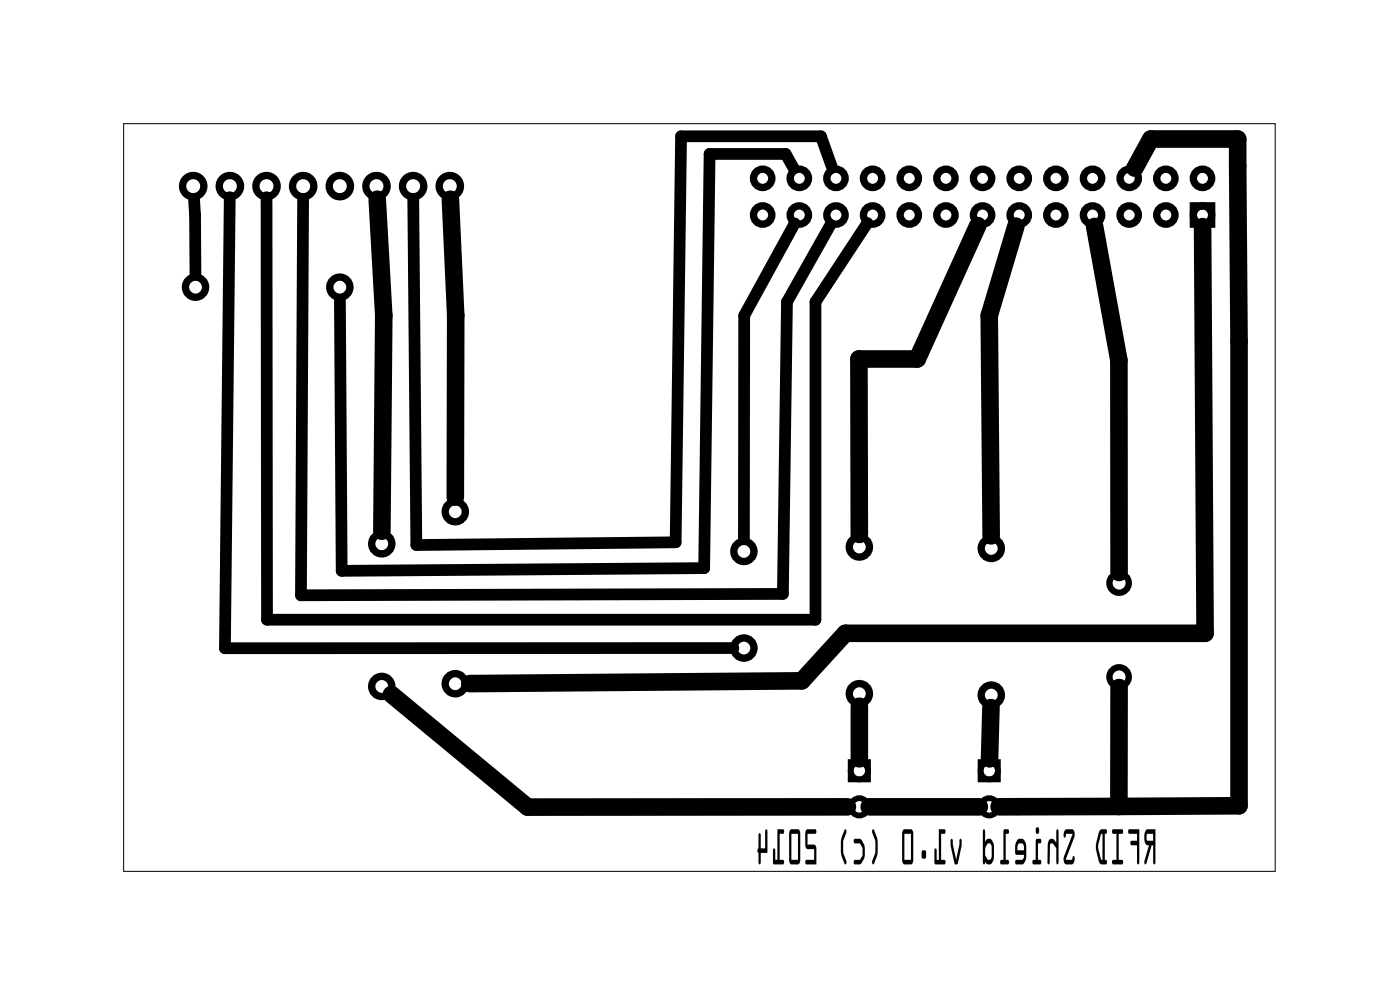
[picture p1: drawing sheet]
<svg xmlns="http://www.w3.org/2000/svg" width="97mm" height="69mm" viewBox="0 0 97 69" stroke-linecap="round" stroke-linejoin="round" font-family="sans-serif">
<path d="M8.6 8.6h79.8v51.8h-79.8z" fill="none" stroke="#000" stroke-width=".07"/>
<g fill="none" stroke="#000" stroke-width=".51">
<path d="M82.7 14.3h1.3v1.2h-1.3z"/>
<circle cx="13.4" cy="12.9" r=".74"/>
<circle cx="13.5" cy="19.9" r=".7"/>
<circle cx="15.9" cy="12.9" r=".74"/>
<circle cx="18.5" cy="12.9" r=".74"/>
<circle cx="21" cy="12.9" r=".74"/>
<circle cx="23.5" cy="12.9" r=".74"/>
<circle cx="23.5" cy="19.9" r=".7"/>
<circle cx="26.1" cy="12.9" r=".74"/>
<circle cx="28.6" cy="12.9" r=".74"/>
<circle cx="31.2" cy="12.9" r=".74"/>
<circle cx="52.8" cy="12.4" r=".64"/>
<circle cx="52.8" cy="14.9" r=".64"/>
<circle cx="55.4" cy="14.9" r=".64"/>
<circle cx="55.4" cy="12.4" r=".64"/>
<circle cx="57.9" cy="12.4" r=".64"/>
<circle cx="57.9" cy="14.9" r=".64"/>
<circle cx="60.5" cy="14.9" r=".64"/>
<circle cx="60.5" cy="12.4" r=".64"/>
<circle cx="63" cy="14.9" r=".64"/>
<circle cx="63" cy="12.4" r=".64"/>
<circle cx="65.5" cy="14.9" r=".64"/>
<circle cx="65.5" cy="12.4" r=".64"/>
<circle cx="68.1" cy="14.9" r=".64"/>
<circle cx="68.1" cy="12.4" r=".64"/>
<circle cx="70.6" cy="14.9" r=".64"/>
<circle cx="70.6" cy="12.4" r=".64"/>
<circle cx="73.2" cy="14.9" r=".64"/>
<circle cx="73.2" cy="12.4" r=".64"/>
<circle cx="75.7" cy="12.4" r=".64"/>
<circle cx="75.7" cy="14.9" r=".64"/>
<circle cx="78.2" cy="14.9" r=".64"/>
<circle cx="78.2" cy="12.4" r=".64"/>
<circle cx="80.8" cy="14.9" r=".64"/>
<circle cx="80.8" cy="12.4" r=".64"/>
<circle cx="83.3" cy="12.4" r=".64"/>
<circle cx="83.3" cy="14.9" r=".64"/>
<circle cx="26.5" cy="37.7" r=".7"/>
<circle cx="31.5" cy="35.4" r=".7"/>
<circle cx="51.5" cy="38.2" r=".7"/>
<circle cx="59.5" cy="37.9" r=".7"/>
<circle cx="68.7" cy="38" r=".7"/>
<circle cx="26.5" cy="47.6" r=".7"/>
<circle cx="31.5" cy="47.4" r=".7"/>
<circle cx="51.5" cy="44.9" r=".7"/>
<circle cx="59.5" cy="48.1" r=".7"/>
<circle cx="68.7" cy="48.2" r=".7"/>
</g>
<g fill="none" stroke="#000" stroke-width=".4">
<path d="M58.9 52.8h1.2v1.2h-1.2zM67.9 52.8h1.2v1.2h-1.2z"/>
<circle cx="59.5" cy="55.9" r=".6"/>
<circle cx="59.5" cy="53.4" r=".6"/>
<circle cx="68.5" cy="55.9" r=".6"/>
<circle cx="68.5" cy="53.4" r=".6"/>
</g>
<g fill="#000">
<path d="M79.4 57.5a.84 .84 0 0 0 .1 1.1h.1l-.3 1.2h.1l.4-1.2h.1v1.1l.1 .2 .1-.2v-2.3zM79.4 57.5l.7-.1v2.3l-.1 .2-.1-.2v-1.1h-.1l-.4 1.2h-.1l.3-1.2h-.1a.84 .84 0 0 1-.1-1.1zM79.5 57.8h.4v.4h-.4zM79.5 57.8v.4h.4v-.4zM78.2 57.5v.3h.6v.4h-.4l-.1 .2 .1 .2h.4v1.1l.1 .2v-.2v-2.3zM78.2 57.5l.7-.1v2.3v.2l-.1-.2v-1.1h-.4l-.1-.2 .1-.2h.4v-.4h-.6zM77.1 57.5v.3h.3v1.8h-.3v.2v.1h.7v-.1v-.2h-.3v-1.8h.3v-.3v-.1zM77.1 57.5l.7-.1v.1v.3h-.3v1.8h.3v.2v.1h-.7v-.1v-.2h.3v-1.8h-.3zM76.2 57.5l-.3 1 .1 .5 .2 .8 .5 .1a.17 .17 0 0 0 0-.2 .17 .17 0 0 0-.1-.1v-1.8a.17 .17 0 0 0 .1-.2 .17 .17 0 0 0-.1-.2zM76.2 57.5h.5a.17 .17 0 0 1 0 .1 .17 .17 0 0 1-.1 .2v1.8a.17 .17 0 0 1 .1 .1 .17 .17 0 0 1 0 .2l-.5-.1-.2-.8-.1-.5zM76.3 57.8h.1v1.8l-.1-.1-.2-.8zM76.3 57.8l-.2 .9 .2 .8 .1 .1v-1.8zM73.8 57.5l-.1 .2 .1 .3 .1-.2h.4l-.6 1.5v.4l.1 .2h.5a.33 .33 0 0 0 .1-.6l-.1 .3h-.4l.6-1.8-.1-.3zM73.8 57.5h.6l.1 .3-.6 1.8h.4l.1-.3a.38 .38 0 0 1-.1 .6h-.5l-.1-.2v-.4l.6-1.5h-.4l-.2 .2v-.3zM73.2 57.5v.9l-.2-.3h-.2l-.2 .3v1.3l.1 .2 .1-1.5h.1l.3 .4v1l.1 .1v-.1l.1-2.2zM73.2 57.5l.2 .1-.1 2.2v.1l-.1-.1v-1l-.3-.4h-.1v.2l-.1 1.2v.1l-.1-.2v-1.3l.2-.3h.2l.2 .3zM71.8 58.1v1.5h-.2l-.1 .2 .1 .1h.5v-.3h-.2v-1.2h.2l.1-.2-.1-.1zM71.8 58.1h.3l.1 .1-.1 .2h-.2v1.2h.2v.3h-.5l-.1-.1 .1-.2h.2zM71.8 57.3v.4l.1 .1 .1-.4zM71.8 57.3l.2 .1-.1 .4-.1-.1zM70.5 58.2l-.1 .3v.7h.6v.2l-.1 .2h-.5v.3h.5l.1-.2 .1-1.1a.43 .43 0 0 0-.5-.5zM70.5 58.1h.4l.2 .5v.9l-.2 .4h-.5l-.1-.1 .1-.2h.5l.1-.2v-.2h-.6v-.7zM70.6 58.4h.3l.1 .5h-.5zM70.6 58.4l-.1 .5h.5l-.1-.5zM69.6 57.5l-.1 2.1h-.1l-.1 .2 .1 .1h.4l.1-.3h-.2v-1.8h.2v-.3l-.1-.1zM69.6 57.5l.2-.1 .1 .1v.3h-.2v1.8h.2l-.1 .3h-.4l-.1-.1 .1-.2h.1zM68.2 57.5l-.1 2.3 .1 .1 .1-.2 .1 .2h.2l.3-.4v-1l-.2-.4h-.3l-.1 .2v-.8zM68.2 57.5h.1v.8l.1-.2h.3l.2 .4v1l-.3 .4h-.2l-.1-.2-.1 .2-.1-.1zM68.4 58.4h.2l.1 .2v.8l-.1 .2h-.2l-.1-.4a.8 .8 0 0 1 .1-.7zM68.4 58.4l-.1 .4a.79 .79 0 0 0 .1 .7l.2 .1 .1-.3v-.7l-.1-.2zM65.9 58.1v.5l.2 1.2 .2 .1 .3-1.3v-.4v-.1l-.1 .1-.2 1.4-.3-1.4zM65.9 58.1l.1 .1 .3 1.4 .2-1.4 .1-.1v.1v.4l-.3 1.3-.2-.1-.2-1.2zM65.1 57.4v2.2h-.2v-.7l-.1-.1v.1v.9v.1h.6l.1-.1v-.2h-.3v-1.8h.3v-.3l-.1-.1zM65.1 57.4h.3l.1 .1v.3h-.3v1.8h.3v.2l-.1 .1h-.6v-.1v-.9v-.1l.1 .1v.7h.2zM63.9 58.9v.5v.1h.2l.1-.5-.1-.1zM63.9 58.9h.2l.1 .1-.1 .5h-.2v-.1zM62.6 57.5l-.1 .3v1.9l.2 .2h.4l.2-.3v-2l-.2-.2zM62.6 57.5l.5-.1 .2 .2v2l-.2 .3h-.4l-.2-.2v-1.9zM62.7 57.8h.4v1.8h-.4zM62.7 57.8v1.8h.4v-1.8zM60.5 57.5l-.1 .2a2.07 2.07 0 0 1 0 1.9l.1 .3 .3-.5v-.4v-.8l-.2-.7zM60.5 57.5v-.1a2.49 2.49 0 0 1 0 2.5l-.1-.2 .3-.6v-.7l-.3-.7zM59.2 58.1v.3h.4l.2 .4a.79 .79 0 0 1-.2 .7l-.4 .1v.3h.4l.2-.4 .1-.9-.2-.5zM59.2 58.1h.4l.2 .2a1.46 1.46 0 0 1-.1 1.5l-.1 .1h-.4v-.2v-.1h.4l.2-.4a.8 .8 0 0 0-.2-.8h-.4zM58.5 57.5l-.2 .7v.8v.4l.3 .5v-.3a2.07 2.07 0 0 1 0-1.9v-.2zM58.5 57.5h.1l.1 .2-.3 .6v.7l.3 .7-.1 .2a2.49 2.49 0 0 1-.1-2.4zM55.9 57.5l-.1 .3v.8l.2 .2h.4v.8h-.5l-.1 .2 .1 .1h.7l-.1-1.3-.1-.1h-.4v-.7h.5l.1-.3-.1-.1zM55.9 57.5l.6-.1 .1 .1-.1 .3h-.5v.7h.4l.1 .1 .1 1.3h-.7l-.1-.1 .1-.2h.5v-.8h-.4l-.2-.2v-.8zM54.8 57.5l-.1 .3v1.9l.1 .2h.5l.2-.3-.1-2-.1-.2zM54.8 57.5l.5-.1 .1 .2 .1 2-.2 .3h-.5l-.1-.2v-1.9zM54.8 57.8h.5v1.8h-.5zM54.8 57.8v1.8h.5v-1.8zM53.9 57.4v2.2h-.2v-.7l-.1-.1v.1v.9v.1h.7v-.1v-.2h-.3v-1.8h.3v-.3v-.1zM53.9 57.4h.4v.1v.3h-.3v1.8h.3v.2v.1h-.7v-.1v-.9v-.1l.1 .1v.7h.2zM52.6 57.7v1.1l-.1 .1 .1 1 .1-.1v-.7h.5v-1.6h-.1h-.1v1.3h-.3v-1zM52.6 57.7l.1 .1v1h.3v-1.3h.1h.1v1.6h-.5v.7l-.1 .1-.1-1 .1-.1z"/>
<path d="M79.4 57.5a.84 .84 0 0 0 .1 1.1h.1l-.3 1.2h.1l.4-1.2h.1v1.1l.1 .2 .1-.2v-2.3zM79.5 57.8h.4v.4h-.4zM78.2 57.5v.3h.6v.4h-.4l-.1 .2 .1 .2h.4v1.1l.1 .2v-.2v-2.3zM77.1 57.5v.3h.3v1.8h-.3v.2v.1h.7v-.1v-.2h-.3v-1.8h.3v-.3v-.1zM76.2 57.5a2.5 2.5 0 0 0-.1 2.1l.2 .3h.4a.17 .17 0 0 0 0-.2 .17 .17 0 0 0-.1-.1v-1.8a.17 .17 0 0 0 .1-.2 .17 .17 0 0 0-.1-.2zM76.3 57.8h.1v1.8l-.1-.1-.2-.8zM73.8 57.5l-.1 .2v.3l.2-.2h.4l-.6 1.5v.4l.1 .2h.5a.33 .33 0 0 0 .1-.6l-.1 .3h-.4l.6-1.8-.1-.3zM73.2 57.5v.9l-.2-.3h-.2l-.2 .3v1.3l.1 .2 .1-1.5h.1l.3 .4v1l.1 .1v-.1l.1-2.2zM71.8 58.1v1.5h-.2l-.1 .2 .1 .1h.5v-.3h-.2v-1.2h.2l.1-.2-.1-.1zM71.8 57.3v.4l.1 .1 .1-.4zM70.5 58.2l-.1 .3v.7h.6v.2l-.1 .2h-.5v.3h.5l.1-.2 .1-1.1a.43 .43 0 0 0-.5-.5zM70.6 58.4h.3l.1 .5h-.5zM69.6 57.5l-.1 2.1h-.1l-.1 .2 .1 .1h.4l.1-.3h-.2v-1.8h.2v-.3l-.1-.1zM68.2 57.5v2.4l.1-.2 .1 .2h.2l.1-.1 .2-.3v-.8a.42 .42 0 0 0-.5-.6l-.1 .2v-.8zM68.4 58.4h.2l.1 .2v.7l-.1 .3-.2-.1a.83 .83 0 0 1-.1-.8zM65.9 58.1v.5l.2 1.2 .2 .1 .3-1.3v-.4v-.1l-.1 .1-.2 1.4-.3-1.4zM65.1 57.4v2.2h-.2v-.7l-.1-.1v.1v.9v.1h.6l.1-.1v-.2h-.3v-1.8h.3v-.3l-.1-.1zM63.9 58.9v.5v.1h.2l.1-.5-.1-.1zM62.6 57.5l-.1 .3v1.9l.2 .2h.4l.2-.3v-2l-.2-.2zM62.7 57.8h.4v1.8h-.4zM60.5 57.5l-.1 .2a2.14 2.14 0 0 1 0 1.9l.1 .3a2.5 2.5 0 0 0 0-2.4zM59.2 58.1v.3l.4 .1a.83 .83 0 0 1 .2 .7l-.2 .4h-.4v.1v.2h.4a1.3 1.3 0 0 0 .2-1.6l-.2-.2zM58.5 57.5a2.5 2.5 0 0 0 .1 2.4l.1-.2a2.14 2.14 0 0 1-.1-2v-.2zM55.9 57.5l-.1 .3v.8l.2 .2h.4v.8h-.5l-.1 .2 .1 .1h.7l-.1-1.3-.1-.1h-.4v-.7h.5l.1-.3-.1-.1zM54.8 57.5l-.1 .3v1.9l.1 .2h.5l.2-.3-.1-2-.1-.2zM54.8 57.8h.5v1.8h-.5zM53.9 57.4v2.2h-.2v-.7l-.1-.1v.1v.9v.1h.7v-.1v-.2h-.3v-1.8h.3v-.3v-.1zM52.6 57.7v1.1l-.1 .1 .1 1 .1-.1v-.7h.5v-1.6h-.1h-.1v1.3h-.3v-1z"/>
</g>
<g fill="none" stroke="#000" stroke-width=".44">
<circle cx="77.5" cy="40.4" r=".67"/>
<circle cx="77.5" cy="46.9" r=".67"/>
</g>
<g fill="none" stroke="#000" stroke-width="1.2">
<path d="M26.1 13.8l.5 8.1-.1 14.9M31.2 13.8l.4 8.1v12.5M67.8 15.6l-4.2 9.3h-4.1v12.1M70.4 15.7l-1.8 6.2 .1 15.2M75.9 15.7l1.6 9.3v14.7M78.6 11.7l1.1-2.1h6.1l.1 14v32.2l-8.4 .1M83.3 15.7l.2 28.2h-24.9l-3 3.3-23 .2M27.1 48.1l9.5 7.8h22.1M59.5 48.9v3.7M60.2 55.9h7.7M68.7 49l-.1 3.6M77.5 55.9h-8.3"/>
<path d="M77.5 47.6v8.3"/>
</g>
<path d="M13.4 13.8l.1 5.2M15.9 13.7l-.3 31.2h35.2M18.5 13.7v29.2h38v-22l3.6-5.5M21 13.8l-.1 27.4 33.4-.1 .2-20.2 3-5.3M55 11.7l-.6-1h-5.2l-.4 28.7-25.1 .1-.1-18.7M55.1 15.5l-3.5 6.4v15.4M57.7 11.6l-.8-2.2h-9.7l-.4 28.2-17.9 .2-.3-24" fill="none" stroke="#000" stroke-width=".81"/>
</svg>
